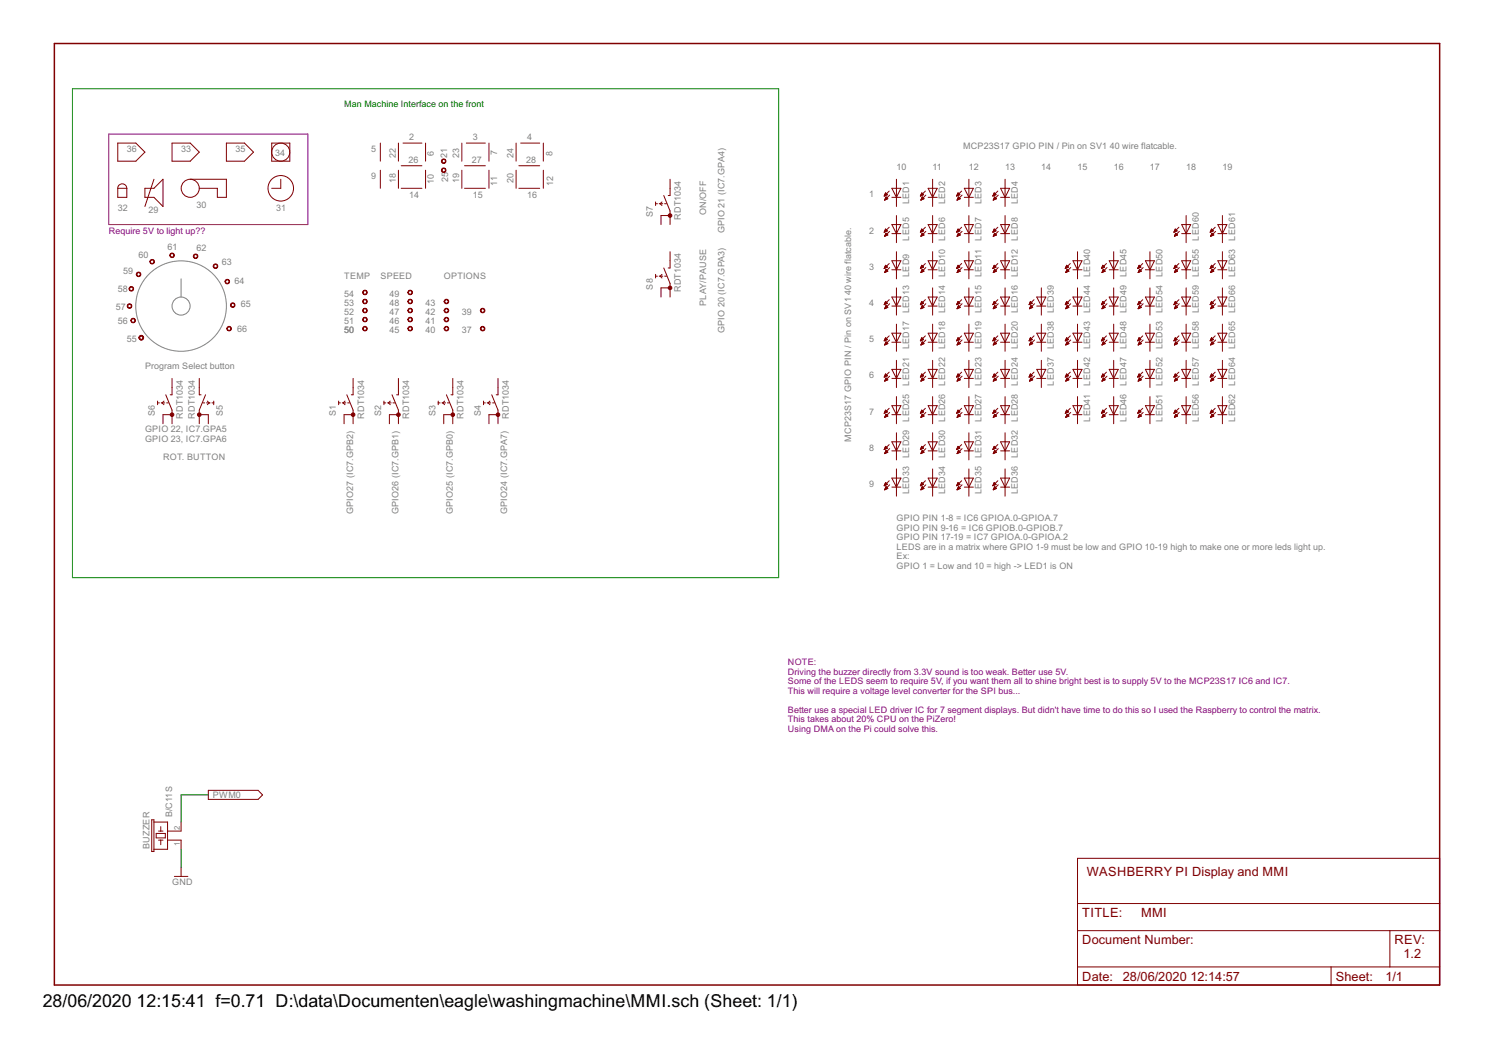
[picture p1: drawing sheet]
<svg xmlns="http://www.w3.org/2000/svg" width="297mm" height="210mm" viewBox="0 0 297 210" stroke-linecap="round" stroke-linejoin="round" font-family="sans-serif">
<defs><g id="words">
<g font-size="4">
<text x="8.5" y="200.4">28/06/2020</text>
<text x="27.2" y="200.4">12:15:41 f=0.71 D:\data\Documenten\eagle\washingmachine\MMI.sch (Sheet: 1/1)</text>
</g>
<g font-size="2.8" fill="#800000">
<text x="216.2" y="174.4">WASHBERRY PI Display and MMI</text>
<text x="215.3" y="182.5">TITLE:</text>
<text x="227" y="182.5">MMI</text>
<text x="215.3" y="187.9">Document Number:</text>
<text x="277.5" y="187.9">REV:</text>
<text x="279.2" y="190.6">1.2</text>
<text x="215.3" y="195.1">Date: 28/06/2020</text>
<text x="236.8" y="195.1">12:14:57</text>
<text x="265.8" y="195.1">Sheet:</text>
<text x="275.6" y="195.1">1/1</text>
</g>
<text font-size="2" fill="#008000" x="68.5" y="21.3">Man Machine Interface on the front</text>
<g font-size="2" fill="#808080">
<text x="81.4" y="27.9">2</text>
<text x="94" y="27.9">3</text>
<text x="104.8" y="27.9">4</text>
<text x="191.6" y="29.7">MCP23S17 GPIO PIN / Pin on SV1</text>
<text x="220.8" y="29.7">40 wire flatcable.</text>
<text x="25.2" y="30.3">36</text>
<text x="36" y="30.3">33</text>
<text x="46.8" y="30.3">35</text>
<text x="54.8" y="31">34</text>
<text x="73.9" y="30.3">5</text>
<text x="73.9" y="35.7">9</text>
<text x="78.7" y="31.3" transform="rotate(-90 78.7 31.3)">22</text>
<text x="81.3" y="32.4">26</text>
<text x="86.3" y="31" transform="rotate(-90 86.3 31)">6</text>
<text x="89" y="31.5" transform="rotate(-90 89 31.5)">21</text>
<text x="91.3" y="31.3" transform="rotate(-90 91.3 31.3)">23</text>
<text x="93.9" y="32.4">27</text>
<text x="98.9" y="30.8" transform="rotate(-90 98.9 30.8)">7</text>
<text x="102.1" y="31.3" transform="rotate(-90 102.1 31.3)">24</text>
<text x="104.7" y="32.4">28</text>
<text x="109.9" y="31" transform="rotate(-90 109.9 31)">8</text>
<text x="178.3" y="33.9">10</text>
<text x="185.6" y="33.9">11</text>
<text x="192.8" y="33.9">12</text>
<text x="200" y="33.9">13</text>
<text x="207.2" y="33.9">14</text>
<text x="214.4" y="33.9">15</text>
<text x="221.6" y="33.9">16</text>
<text x="228.8" y="33.9">17</text>
<text x="236" y="33.9">18</text>
<text x="243.2" y="33.9">19</text>
<text x="23.4" y="42">32</text>
<text x="39.1" y="41.4">30</text>
<text x="55" y="42">31</text>
<text x="78.7" y="36.4" transform="rotate(-90 78.7 36.4)">18</text>
<text x="81.4" y="39.5">14</text>
<text x="86.3" y="36.6" transform="rotate(-90 86.3 36.6)">10</text>
<text x="89.2" y="36.2" transform="rotate(-90 89.2 36.2)">25</text>
<text x="91.3" y="36.4" transform="rotate(-90 91.3 36.4)">19</text>
<text x="94" y="39.5">15</text>
<text x="98.9" y="36.9" transform="rotate(-90 98.9 36.9)">11</text>
<text x="102.1" y="36.4" transform="rotate(-90 102.1 36.4)">20</text>
<text x="104.8" y="39.5">16</text>
<text x="110.1" y="36.9" transform="rotate(-90 110.1 36.9)">12</text>
<text x="172.9" y="39.3">1</text>
<text x="180.9" y="40.7" transform="rotate(-90 180.9 40.7)">LED1</text>
<text x="188.1" y="40.7" transform="rotate(-90 188.1 40.7)">LED2</text>
<text x="195.3" y="40.7" transform="rotate(-90 195.3 40.7)">LED3</text>
<text x="202.5" y="40.7" transform="rotate(-90 202.5 40.7)">LED4</text>
<text x="29.6" y="42.3">29</text>
<text x="129.9" y="43.2" transform="rotate(-90 129.9 43.2)">S7</text>
<text x="135.5" y="43.7" transform="rotate(-90 135.5 43.7)">RDT1034</text>
<text x="140.5" y="42.8" transform="rotate(-90 140.5 42.8)">ON/OFF</text>
<text x="144.1" y="46.4" transform="rotate(-90 144.1 46.4)">GPIO 21 (IC7.GPA4)</text>
<text x="172.9" y="46.5">2</text>
<text x="180.9" y="47.9" transform="rotate(-90 180.9 47.9)">LED5</text>
<text x="188.1" y="47.9" transform="rotate(-90 188.1 47.9)">LED6</text>
<text x="195.3" y="47.9" transform="rotate(-90 195.3 47.9)">LED7</text>
<text x="202.5" y="47.9" transform="rotate(-90 202.5 47.9)">LED8</text>
<text x="238.5" y="47.9" transform="rotate(-90 238.5 47.9)">LED60</text>
<text x="245.7" y="47.9" transform="rotate(-90 245.7 47.9)">LED61</text>
<text x="27.6" y="51.3">60</text>
<text x="33.3" y="49.7">61</text>
<text x="39.1" y="49.9">62</text>
<text x="44.1" y="52.8">63</text>
<text x="172.9" y="53.7">3</text>
<text x="23.4" y="58">58</text>
<text x="24.5" y="54.6">59</text>
<text x="46.7" y="56.6">64</text>
<text x="68.5" y="59.1">54</text>
<text x="68.5" y="55.5">TEMP</text>
<text x="75.7" y="55.5">SPEED</text>
<text x="77.5" y="59.1">49</text>
<text x="88.3" y="55.5">OPTIONS</text>
<text x="129.9" y="57.6" transform="rotate(-90 129.9 57.6)">S8</text>
<text x="135.5" y="58.2" transform="rotate(-90 135.5 58.2)">RDT1034</text>
<text x="169.3" y="58.7" transform="rotate(-90 169.3 58.7)">40 wire flatcable.</text>
<text x="180.9" y="55.1" transform="rotate(-90 180.9 55.1)">LED9</text>
<text x="188.1" y="55.1" transform="rotate(-90 188.1 55.1)">LED10</text>
<text x="195.3" y="55.1" transform="rotate(-90 195.3 55.1)">LED11</text>
<text x="202.5" y="55.1" transform="rotate(-90 202.5 55.1)">LED12</text>
<text x="216.9" y="55.1" transform="rotate(-90 216.9 55.1)">LED40</text>
<text x="224.1" y="55.1" transform="rotate(-90 224.1 55.1)">LED45</text>
<text x="231.3" y="55.1" transform="rotate(-90 231.3 55.1)">LED50</text>
<text x="238.5" y="55.1" transform="rotate(-90 238.5 55.1)">LED55</text>
<text x="245.7" y="55.1" transform="rotate(-90 245.7 55.1)">LED63</text>
<text x="23.1" y="61.6">57</text>
<text x="23.4" y="64.5">56</text>
<text x="47.9" y="61.1">65</text>
<text x="68.5" y="64.5">51</text>
<text x="68.5" y="62.7">52</text>
<text x="68.5" y="60.9">53</text>
<text x="77.5" y="64.5">46</text>
<text x="77.5" y="62.7">47</text>
<text x="77.5" y="60.9">48</text>
<text x="84.7" y="64.5">41</text>
<text x="84.7" y="62.7">42</text>
<text x="84.7" y="60.9">43</text>
<text x="91.9" y="62.7">39</text>
<text x="140.5" y="60.9" transform="rotate(-90 140.5 60.9)">PLAY/PAUSE</text>
<text x="172.9" y="60.9">4</text>
<text x="180.9" y="62.3" transform="rotate(-90 180.9 62.3)">LED13</text>
<text x="188.1" y="62.3" transform="rotate(-90 188.1 62.3)">LED14</text>
<text x="195.3" y="62.3" transform="rotate(-90 195.3 62.3)">LED15</text>
<text x="202.5" y="62.3" transform="rotate(-90 202.5 62.3)">LED16</text>
<text x="209.7" y="62.3" transform="rotate(-90 209.7 62.3)">LED39</text>
<text x="216.9" y="62.3" transform="rotate(-90 216.9 62.3)">LED44</text>
<text x="224.1" y="62.3" transform="rotate(-90 224.1 62.3)">LED49</text>
<text x="231.3" y="62.3" transform="rotate(-90 231.3 62.3)">LED54</text>
<text x="238.5" y="62.3" transform="rotate(-90 238.5 62.3)">LED59</text>
<text x="245.7" y="62.3" transform="rotate(-90 245.7 62.3)">LED66</text>
<text x="25.2" y="68.1">55</text>
<text x="47.2" y="66.1">66</text>
<text x="68.5" y="66.3">50</text>
<text x="77.5" y="66.3">45</text>
<text x="84.7" y="66.3">40</text>
<text x="91.9" y="66.3">37</text>
<text x="144.1" y="66.3" transform="rotate(-90 144.1 66.3)">GPIO 20 (IC7.GPA3)</text>
<text x="172.9" y="68.1">5</text>
<text x="180.9" y="69.5" transform="rotate(-90 180.9 69.5)">LED17</text>
<text x="188.1" y="69.5" transform="rotate(-90 188.1 69.5)">LED18</text>
<text x="195.3" y="69.5" transform="rotate(-90 195.3 69.5)">LED19</text>
<text x="202.5" y="69.5" transform="rotate(-90 202.5 69.5)">LED20</text>
<text x="209.7" y="69.5" transform="rotate(-90 209.7 69.5)">LED38</text>
<text x="216.9" y="69.5" transform="rotate(-90 216.9 69.5)">LED43</text>
<text x="224.1" y="69.5" transform="rotate(-90 224.1 69.5)">LED48</text>
<text x="231.3" y="69.5" transform="rotate(-90 231.3 69.5)">LED53</text>
<text x="238.5" y="69.5" transform="rotate(-90 238.5 69.5)">LED58</text>
<text x="245.7" y="69.5" transform="rotate(-90 245.7 69.5)">LED65</text>
<text x="28.9" y="73.5">Program Select button</text>
<text x="172.9" y="75.3">6</text>
<text x="180.9" y="76.7" transform="rotate(-90 180.9 76.7)">LED21</text>
<text x="188.1" y="76.7" transform="rotate(-90 188.1 76.7)">LED22</text>
<text x="195.3" y="76.7" transform="rotate(-90 195.3 76.7)">LED23</text>
<text x="202.5" y="76.7" transform="rotate(-90 202.5 76.7)">LED24</text>
<text x="209.7" y="76.7" transform="rotate(-90 209.7 76.7)">LED37</text>
<text x="216.9" y="76.7" transform="rotate(-90 216.9 76.7)">LED42</text>
<text x="224.1" y="76.7" transform="rotate(-90 224.1 76.7)">LED47</text>
<text x="231.3" y="76.7" transform="rotate(-90 231.3 76.7)">LED52</text>
<text x="238.5" y="76.7" transform="rotate(-90 238.5 76.7)">LED57</text>
<text x="245.7" y="76.7" transform="rotate(-90 245.7 76.7)">LED64</text>
<text x="30.8" y="82.8" transform="rotate(-90 30.8 82.8)">S6</text>
<text x="36.4" y="83.4" transform="rotate(-90 36.4 83.4)">RDT1034</text>
<text x="38.7" y="83.4" transform="rotate(-90 38.7 83.4)">RDT1034</text>
<text x="44.3" y="82.8" transform="rotate(-90 44.3 82.8)">S5</text>
<text x="66.8" y="82.8" transform="rotate(-90 66.8 82.8)">S1</text>
<text x="72.4" y="83.4" transform="rotate(-90 72.4 83.4)">RDT1034</text>
<text x="75.8" y="82.8" transform="rotate(-90 75.8 82.8)">S2</text>
<text x="81.4" y="83.4" transform="rotate(-90 81.4 83.4)">RDT1034</text>
<text x="86.7" y="82.8" transform="rotate(-90 86.7 82.8)">S3</text>
<text x="92.2" y="83.4" transform="rotate(-90 92.2 83.4)">RDT1034</text>
<text x="95.7" y="82.8" transform="rotate(-90 95.7 82.8)">S4</text>
<text x="101.2" y="83.4" transform="rotate(-90 101.2 83.4)">RDT1034</text>
<text x="172.9" y="82.5">7</text>
<text x="180.9" y="83.9" transform="rotate(-90 180.9 83.9)">LED25</text>
<text x="188.1" y="83.9" transform="rotate(-90 188.1 83.9)">LED26</text>
<text x="195.3" y="83.9" transform="rotate(-90 195.3 83.9)">LED27</text>
<text x="202.5" y="83.9" transform="rotate(-90 202.5 83.9)">LED28</text>
<text x="216.9" y="83.9" transform="rotate(-90 216.9 83.9)">LED41</text>
<text x="224.1" y="83.9" transform="rotate(-90 224.1 83.9)">LED46</text>
<text x="231.3" y="83.9" transform="rotate(-90 231.3 83.9)">LED51</text>
<text x="238.5" y="83.9" transform="rotate(-90 238.5 83.9)">LED56</text>
<text x="245.7" y="83.9" transform="rotate(-90 245.7 83.9)">LED62</text>
<text x="28.9" y="86">GPIO 22, IC7.GPA5</text>
<text x="28.9" y="87.9">GPIO 23, IC7.GPA6</text>
<text x="169.3" y="87.9" transform="rotate(-90 169.3 87.9)">MCP23S17 GPIO PIN / Pin on SV1</text>
<text x="172.9" y="89.7">8</text>
<text x="32.5" y="91.5">ROT. BUTTON</text>
<text x="180.9" y="91.1" transform="rotate(-90 180.9 91.1)">LED29</text>
<text x="188.1" y="91.1" transform="rotate(-90 188.1 91.1)">LED30</text>
<text x="195.3" y="91.1" transform="rotate(-90 195.3 91.1)">LED31</text>
<text x="202.5" y="91.1" transform="rotate(-90 202.5 91.1)">LED32</text>
<text x="172.9" y="96.9">9</text>
<text x="180.9" y="98.3" transform="rotate(-90 180.9 98.3)">LED33</text>
<text x="188.1" y="98.3" transform="rotate(-90 188.1 98.3)">LED34</text>
<text x="195.3" y="98.3" transform="rotate(-90 195.3 98.3)">LED35</text>
<text x="202.5" y="98.3" transform="rotate(-90 202.5 98.3)">LED36</text>
<text x="70.3" y="102.3" transform="rotate(-90 70.3 102.3)">GPIO27 (IC7.GPB2)</text>
<text x="79.3" y="102.3" transform="rotate(-90 79.3 102.3)">GPIO26 (IC7.GPB1)</text>
<text x="90.1" y="102.3" transform="rotate(-90 90.1 102.3)">GPIO25 (IC7.GPB0)</text>
<text x="100.9" y="102.3" transform="rotate(-90 100.9 102.3)">GPIO24 (IC7.GPA7)</text>
<text x="178.4" y="103.7">GPIO PIN 1-8 = IC6 GPIOA.0-GPIOA.7</text>
<text x="178.4" y="105.6">GPIO PIN 9-16 = IC6 GPIOB.0-GPIOB.7</text>
<text x="178.4" y="107.5">GPIO PIN 17-19 = IC7 GPIOA.0-GPIOA.2</text>
<text x="178.4" y="109.4">LEDS are in a matrix where GPIO 1-9 must be low and GPIO 10-19 high to make one or more leds light up.</text>
<text x="178.4" y="111.2">Ex:</text>
<text x="178.4" y="113.1">GPIO 1 = Low and 10 = high -&gt; LED1 is ON</text>
<text x="42.4" y="158.7">PWM0</text>
<text x="34.2" y="162.6" transform="rotate(-90 34.2 162.6)">B/C11S</text>
<text x="29.7" y="168.9" transform="rotate(-90 29.7 168.9)">BUZZER</text>
<text x="34.3" y="176.2">GND</text>
</g>
<g font-size="2" fill="#800080">
<text x="21.7" y="46.5">Require 5V to light up??</text>
<text x="156.8" y="132.4">NOTE:</text>
<text x="156.8" y="134.2">Driving the buzzer directly from 3.3V sound is too weak. Better use 5V.</text>
<text x="156.8" y="136.1">Some of the LEDS seem to require 5V, if you want them all to shine bright best is to supply 5V to the MCP23S17 IC6 and IC7.</text>
<text x="156.8" y="138">This will require a voltage level converter for the SPI bus...</text>
<text x="156.8" y="141.8">Better use a special LED driver IC for 7 segment displays. But didn't have time to do this so I used the Raspberry to control the matrix.</text>
<text x="156.8" y="143.7">This takes about 20% CPU on the PiZero!</text>
<text x="156.8" y="145.5">Using DMA on the Pi could solve this.</text>
</g>
<g font-size="1.7" fill="#808080">
<text x="35.8" y="165.1" transform="rotate(-90 35.8 165.1)">2</text>
<text x="35.8" y="168.3" transform="rotate(-90 35.8 168.3)">1</text>
</g>
</g></defs>
<g fill="none" stroke="#808080" stroke-width=".2">
<path d="M36 55.5v3.6"/>
<circle cx="36" cy="60.9" r="1.8"/>
<circle cx="36" cy="60.9" r="9"/>
</g>
<g fill="none" stroke="#800000" stroke-width=".2">
<path d="M23.4 37.5a.9 .9 0 0 1 .9-.9 .9 .9 0 0 1 .9 .9M23.4 28.5h3.6l1.8 1.8-1.8 1.8h-3.6zM23.4 37.5v1.8h1.8v-1.8M23.4 37.5h1.8M28.8 37.5h1.8l1.8-1.8v5.4l-1.8-1.8h-1.8zM30.6 35.7l-1.8 5.4M34.2 28.5h3.6l1.8 1.8-1.8 1.8h-3.6zM37.8 35.7h7.2v3.6h-1.8v-1.8h-3.6M45 28.5h3.6l1.8 1.8-1.8 1.8h-3.6zM54.1 28.5h3.6v3.6h-3.6zM55.9 35.7v1.8h-1.8M75.7 28.5v3.6"/>
<path d="M75.7 33.9v3.6M79.3 28.5v3.6M79.3 33.9v3.6M79.8 37.5h4.1M79.8 33h4.1M80.2 28.5h3.7M84.7 28.5v3.6M84.7 33.9v3.6M91.9 28.5v3.6M91.9 33.9v3.6M92.4 37.5h4.2M92.4 33h4.2"/>
<path d="M92.8 28.5h3.8M97.3 28.5v3.6M97.3 33.9v3.6M102.7 28.5v3.6M102.7 33.9v3.6M103.2 37.5h4.2M103.2 33h4.2M103.6 28.5h3.8M108.1 28.5v3.6M108.1 33.9v3.6M132.1 38.9l1.2 3.1v2.7M133.3 35.7v3.2h-.4"/>
<path d="M175.9 39h.1M176 38.9h.2M176 38.8h.3M176 39.8h.1M176 38.7h.5M176 39.7h.2M176.1 38.7h.4M176.1 39.7h.3M176.1 38.6h.3M176.1 39.6h.5M176.1 38.5h.2M176.1 39.5h.5"/>
<path d="M176.1 38.4h.2M176.2 39.4h.3M176.2 38.4l.4 .3-.7 .3zM176.2 39.3h.2M176.3 39.2l-.3 .6M176.3 39.2l.3 .3-.6 .3M176.3 39.2h.1M176.9 38l-1 1M177 38.8l-1 1M177.4 39.3h1.8M177.4 37.5h1.8l-.8 1.8zM178.4 35.7v5.4"/>
<path d="M183.1 39h.1M183.2 38.9h.2M183.2 38.8h.4M183.2 39.8h.1M183.2 38.7h.5M183.2 39.7h.2M183.3 38.7h.4M183.3 39.7h.3M183.3 38.6h.3M183.3 39.6h.4M183.3 38.5h.2M183.3 39.5h.5"/>
<path d="M183.4 38.4h.1M183.4 39.4h.3M183.4 39.3h.2M183.5 39.2h.1M183.5 39.2l-.3 .6M183.5 39.2l.3 .3M183.7 38.7l-.3-.3-.3 .6M183.7 38.7l-.6 .3M183.8 39.5l-.6 .3M184.1 38l-1 1M184.2 38.8l-1 1M184.7 39.3h1.8"/>
<path d="M184.7 37.5h1.8l-1 1.8zM185.5 35.7v5.4M190.3 39h.1M190.4 38.9h.2M190.4 38.8h.4M190.4 39.8h.1M190.4 38.7h.5M190.5 39.7h.1M190.5 38.7h.4M190.5 39.7h.3M190.5 38.6h.3M190.5 39.6h.4"/>
<path d="M190.5 38.5h.2M190.5 39.5h.5M190.6 38.4h.1M190.6 39.4h.3M190.6 39.3h.3M190.6 39.3h.2M190.7 39.2h.1M190.7 39.2l-.3 .6M190.7 39.2l.4 .3-.7 .3M191 38.7l-.4-.3-.3 .6M191 38.7l-.7 .3M191.3 38l-1 1"/>
<path d="M191.4 38.8l-1 1M191.9 39.3h1.8M191.9 37.5h1.8l-.9 1.8zM192.8 35.7v5.4M197.5 39h.1M197.6 38.9h.2M197.6 38.8h.4M197.6 39.8h.1M197.6 38.7h.5M197.7 39.7h.1M197.7 38.7h.4M197.7 39.7h.3"/>
<path d="M197.7 38.6h.3M197.7 39.6h.5M197.7 38.5h.3M197.8 39.5h.4M197.8 38.4h.1M197.8 39.4h.3M197.8 39.3h.3M197.8 39.3h.2M197.9 39.2h.1M197.9 39.2l-.3 .6M197.9 39.2l.3 .3-.6 .3M198.2 38.7l-.4-.3-.3 .6"/>
<path d="M198.2 38.7l-.7 .3M198.5 38l-1 1M198.6 38.8l-1 1M199.1 39.3h1.8M199.1 37.5h1.8l-.9 1.8zM200 35.7v5.4M130.4 40.5h.4M130.4 40.2v.7M130.4 54.6v.7M130.4 54.9h.4M131.1 40.5h.8M131.1 54.9h.8"/>
<path d="M131.7 40.2l-.4 .3 .4 .4M131.7 54.6l-.4 .3 .4 .4M132.1 53.3l1.2 3.1v2.7M132.2 40.5h.4M132.2 54.9h.4M133.3 42.9h-1.8v1.8M133.3 50.1v3.2h-.4M133.3 57.3h-1.8v1.8M175.9 53.4h.1M175.9 46.1h.2M176 53.3h.1M176 46.1h.2"/>
<path d="M176 53.3h.3M176 46h.4M176 47h.1M176 53.2h.5M176 54.2h.1M176 45.9h.5M176 46.9h.3M176 53.1h.5M176.1 45.8h.3M176.1 54.1h.2M176.1 46.8h.3M176.1 53h.3"/>
<path d="M176.1 46.8h.5M176.1 52.9h.2M176.1 54h.4M176.1 45.7h.2M176.1 53.9h.5M176.1 46.7h.5M176.2 45.6h.1M176.2 53.8h.3M176.2 45.6l.4 .3-.7 .3zM176.2 46.6h.3M176.2 52.8l-.3 .6M176.2 52.8l.4 .3-.7 .3"/>
<path d="M176.2 52.8h.1M176.2 46.5h.2M176.2 53.7h.2M176.3 46.5h.1M176.3 53.6h.1M176.3 53.6l-.3 .6M176.3 53.6l.3 .4-.6 .2M176.6 46.8l-.3-.4-.3 .6M176.6 46.8l-.6 .2M176.9 45.2l-1 1M176.9 52.4l-1 1M176.9 59.6l-1 1"/>
<path d="M177 53.2l-1 1M177 46l-1 1M177.4 44.7h1.8l-.8 1.8zM177.4 46.5h1.8M177.4 51.9h1.8l-.8 1.8zM177.4 53.7h1.8M177.4 59.1h1.8l-.8 1.8zM178.4 42.9v5.4M178.4 50.1v5.4M178.4 57.3v5.4M183.1 53.4h.1M183.2 53.3h.1"/>
<path d="M183.2 46.1h.1M183.2 46.1h.2M183.2 53.3h.3M183.2 46h.4M183.2 47h.1M183.2 53.2h.5M183.2 45.9h.5M183.2 54.2h.1M183.3 46.9h.2M183.3 53.1h.4M183.3 54.1h.2M183.3 45.8h.4"/>
<path d="M183.3 46.8h.3M183.3 53h.3M183.3 45.8h.3M183.3 54h.4M183.3 46.8h.5M183.3 52.9h.3M183.3 53.9h.5M183.3 45.7h.2M183.3 46.7h.5M183.3 52.9h.2M183.4 45.6h.1M183.4 53.8h.3"/>
<path d="M183.4 46.6h.3M183.4 52.8h.1M183.4 52.8l-.3 .6M183.4 52.8l.3 .3-.6 .3M183.4 46.5h.2M183.4 53.7h.2M183.5 46.5h.1M183.5 53.6l.3 .4-.6 .2M183.5 53.6h.1M183.5 53.6l-.3 .6M183.7 45.9l-.3-.3-.3 .6M183.7 45.9l-.6 .3"/>
<path d="M183.8 46.8l-.3-.4-.3 .6M183.8 46.8l-.6 .2M184.1 52.4l-1 1M184.1 45.2l-1 1M184.1 59.6l-1 1M184.2 46l-1 1M184.2 53.2l-1 1M184.7 46.5h1.8M184.7 44.7h1.8l-1 1.8zM184.7 53.7h1.8M184.7 51.9h1.8l-1 1.8zM184.7 59.1h1.8l-1 1.8z"/>
<path d="M185.5 42.9v5.4M185.5 50.1v5.4M185.5 57.3v5.4M190.3 53.4h.1M190.4 46.1h.1M190.4 53.3h.1M190.4 46.1h.2M190.4 53.3h.3M190.4 46h.4M190.4 47h.1M190.4 53.2h.5M190.4 54.2h.2"/>
<path d="M190.5 45.9h.4M190.5 46.9h.2M190.5 53.1h.4M190.5 45.8h.4M190.5 54.1h.2M190.5 46.8h.3M190.5 53h.3M190.5 54h.4M190.5 45.8h.3M190.5 46.8h.5M190.5 52.9h.3M190.5 45.7h.2"/>
<path d="M190.5 53.9h.5M190.6 46.7h.4M190.6 52.9h.1M190.6 53.8h.3M190.6 45.6h.1M190.6 46.6h.3M190.6 52.8h.1M190.6 52.8l-.3 .6M190.6 52.8l.4 .3-.7 .3M190.6 46.5h.2M190.6 53.7h.2M190.7 53.6h.1"/>
<path d="M190.7 53.6l.4 .4-.7 .2M190.7 53.6l-.3 .6M191 45.9l-.4-.3-.3 .6M191 45.9l-.7 .3M191.1 46.8l-.4-.4-.3 .6M191.1 46.8l-.7 .2M191.3 45.2l-1 1M191.3 52.4l-1 1M191.3 59.6l-1 1M191.4 46l-1 1M191.4 53.2l-1 1M191.9 46.5h1.8"/>
<path d="M191.9 44.7h1.8l-.9 1.8zM191.9 53.7h1.8M191.9 51.9h1.8l-.9 1.8zM191.9 59.1h1.8l-.9 1.8zM192.8 42.9v5.4M192.8 50.1v5.4M192.8 57.3v5.4M197.5 53.4h.1M197.5 46.1h.2M197.6 53.3h.1M197.6 46.1h.2M197.6 53.3h.3"/>
<path d="M197.6 46h.4M197.6 47h.1M197.6 53.2h.5M197.7 45.9h.4M197.7 54.2h.1M197.7 46.9h.2M197.7 53.1h.4M197.7 54.1h.3M197.7 45.8h.4M197.7 46.8h.4M197.7 53h.3M197.7 45.8h.3"/>
<path d="M197.7 54h.4M197.7 46.8h.5M197.7 52.9h.3M197.7 53.9h.5M197.8 45.7h.1M197.8 46.7h.4M197.8 52.9h.1M197.8 45.6h.1M197.8 53.8h.4M197.8 52.8l.4 .3-.7 .3M197.8 46.6h.3M197.8 52.8h.1"/>
<path d="M197.8 53.8h.3M197.8 52.8l-.3 .6M197.8 46.5h.2M197.8 53.7h.2M197.9 46.5h.1M197.9 46.4l.3 .4-.6 .2zM197.9 53.6h.1M197.9 53.6l-.3 .6M197.9 53.6l.3 .4-.6 .2M198.2 45.9l-.4-.3-.3 .6M198.2 45.9l-.7 .3M198.5 45.2l-1 1"/>
<path d="M198.5 52.4l-1 1M198.5 59.6l-1 1M198.6 46l-1 1M198.6 53.2l-1 1M199.1 46.5h1.8M199.1 44.7h1.8l-.9 1.8zM199.1 53.7h1.8M199.1 51.9h1.8l-.9 1.8zM199.1 59.1h1.8l-.9 1.8zM200 42.9v5.4M200 50.1v5.4M200 57.3v5.4"/>
<path d="M205.7 59.6l-1 1M206.3 59.1h1.8l-.9 1.8zM207.2 57.3v5.4M211.9 53.4h.1M212 53.3h.2M212 53.3h.3M212 53.2h.5M212.1 54.2h.1M212.1 53.1h.4M212.1 54.1h.2M212.1 53h.3M212.1 54h.4"/>
<path d="M212.2 52.9h.2M212.2 53.9h.4M212.2 52.9h.1M212.2 53.8h.4M212.2 52.8h.1M212.2 53.8h.3M212.2 52.8l-.3 .6M212.2 52.8l.4 .3-.7 .3M212.3 53.7h.1M212.3 53.6h.1M212.3 53.6l-.3 .6M212.3 53.6l.4 .4-.7 .2"/>
<path d="M212.9 52.4l-1 1M212.9 59.6l-1 1M213 53.2l-1 1M213.5 53.7h1.8M213.5 51.9h1.8l-.9 1.8zM213.5 59.1h1.8l-.9 1.8zM214.4 50.1v5.4M214.4 57.3v5.4M219.2 53.4h.1M219.2 53.3h.2M219.2 53.3h.3M219.2 53.2h.5"/>
<path d="M219.3 54.2h.1M219.3 53.1h.4M219.3 53h.3M219.3 54.1h.3M219.3 54h.4M219.4 52.9h.2M219.4 53.9h.5M219.4 52.9h.1M219.4 53.8h.4M219.4 52.8h.1M219.4 52.8l-.3 .6M219.4 52.8l.4 .3-.7 .3"/>
<path d="M219.4 53.8h.3M219.5 53.7h.1M219.5 53.6h.1M219.5 53.6l-.3 .6M219.5 53.6l.4 .4-.7 .2M220.1 52.4l-1 1M220.1 59.6l-1 1M220.2 53.2l-1 1M220.7 53.7h1.8M220.7 51.9h1.8l-.9 1.8zM220.7 59.1h1.8l-.9 1.8zM221.6 50.1v5.4"/>
<path d="M221.6 57.3v5.4M226.4 53.4h.1M226.4 53.3h.2M226.4 53.3h.3M226.5 53.2h.4M226.5 54.2h.1M226.5 53.1h.4M226.5 54.1h.3M226.5 53h.4M226.5 54h.4M226.5 52.9h.3M226.6 53.9h.5"/>
<path d="M226.6 52.9h.1M226.6 53.8h.4M226.6 52.8h.1M226.6 53.8h.3M226.6 52.8l-.2 .6M226.6 52.8l.4 .3-.6 .3M226.7 53.7h.1M226.7 53.6h.1M226.7 53.6l-.3 .6M226.7 53.6l.4 .4-.7 .2M227.4 52.4l-1 1M227.4 59.6l-1 1"/>
<path d="M227.4 53.2l-1 1M227.9 53.7h1.8M227.9 51.9h1.8l-.9 1.8zM227.9 59.1h1.8l-.9 1.8zM228.8 50.1v5.4M228.8 57.3v5.4M233.6 53.4h.1M233.6 53.3h.2M233.6 46.1h.1M233.6 46.1h.3M233.6 53.3h.4M233.7 46h.4"/>
<path d="M233.7 47h.1M233.7 53.2h.4M233.7 45.9h.5M233.7 54.2h.1M233.7 46.9h.2M233.7 53.1h.4M233.7 54.1h.3M233.7 45.8h.4M233.7 46.8h.4M233.7 53h.4M233.7 45.8h.3M233.7 54h.4"/>
<path d="M233.8 46.8h.5M233.8 52.9h.2M233.8 53.9h.5M233.8 45.7h.1M233.8 46.7h.4M233.8 52.9h.1M233.8 45.6h.1M233.8 53.8h.4M233.8 46.6h.3M233.8 52.8h.1M233.8 52.8l-.2 .6M233.8 52.8l.4 .3-.6 .3"/>
<path d="M233.8 46.5h.3M233.8 53.8h.3M233.9 53.7h.1M233.9 46.5h.1M233.9 53.6h.1M233.9 53.6l-.2 .6M233.9 53.6l.4 .4-.6 .2M234.2 45.9l-.4-.3-.2 .6M234.2 45.9l-.6 .3M234.3 46.8l-.4-.4-.2 .6M234.3 46.8l-.6 .2M234.5 45.2l-.9 1"/>
<path d="M234.5 52.4l-.9 1M234.5 59.6l-.9 1M234.6 46l-.9 1M234.6 53.2l-.9 1M235.1 46.5h1.8M235.1 44.7h1.8l-.9 1.8zM235.1 53.7h1.8M235.1 51.9h1.8l-.9 1.8zM235.1 59.1h1.8l-.9 1.8zM236 42.9v5.4M236 50.1v5.4M236 57.3v5.4"/>
<path d="M240.8 53.4h.1M240.8 46.1h.1M240.8 53.3h.2M240.8 46.1h.3M240.8 53.3h.4M240.9 46h.4M240.9 47h.1M240.9 53.2h.4M240.9 54.2h.1M240.9 45.9h.5M240.9 46.9h.2M240.9 53.1h.4"/>
<path d="M240.9 45.8h.4M240.9 54.1h.3M240.9 46.8h.4M240.9 53h.4M240.9 54h.5M241 45.8h.2M241 46.8h.5M241 52.9h.2M241 45.7h.2M241 53.9h.5M241 46.7h.4M241 52.9h.1"/>
<path d="M241 53.8h.4M241 45.6h.1M241 46.6h.3M241 52.8h.1M241 53.8h.3M241 52.8l-.2 .6M241 52.8l.4 .3-.6 .3M241.1 46.5h.2M241.1 46.5h.1M241.1 53.7h.1M241.1 53.6h.1M241.1 53.6l.4 .4-.6 .2"/>
<path d="M241.1 53.6l-.2 .6M241.4 45.9l-.4-.3-.2 .6M241.4 45.9l-.6 .3M241.5 46.8l-.4-.4-.2 .6M241.5 46.8l-.6 .2M241.8 45.2l-1 1M241.8 59.6l-1 1M241.8 52.4l-1 1M241.9 46l-1 1M241.9 53.2l-1 1M242.3 46.5h1.8M242.3 44.7h1.8l-.9 1.8z"/>
<path d="M242.3 53.7h1.8M242.3 51.9h1.8l-.9 1.8zM242.3 59.1h1.8l-.9 1.8zM243.2 42.9v5.4M243.2 50.1v5.4M243.2 57.3v5.4M31.3 79.8v.7M32.6 79.8l-.3 .4 .3 .3M33 78.5l1.2 3.1v2.7M34.2 75.3v3.2h-.3M39.6 75.3v3.2h.4M40.9 78.5l-1.3 3.1v2.7"/>
<path d="M41.3 79.8l.3 .4-.3 .3M42.5 79.8v.7M67.4 79.8v.7M68.6 79.8l-.3 .4 .3 .3M69 78.5l1.3 3.1v2.7M70.3 75.3v3.2h-.4M76.4 79.8v.7M77.6 79.8l-.3 .4 .3 .3M78 78.5l1.3 3.1v2.7M79.3 75.3v3.2h-.4M87.2 79.8v.7M88.5 79.8l-.4 .4 .4 .3"/>
<path d="M88.8 78.5l1.3 3.1v2.7M90.1 75.3v3.2h-.4M96.2 79.8v.7M97.5 79.8l-.4 .4 .4 .3M97.8 78.5l1.3 3.1v2.7M99.1 75.3v3.2h-.4M175.9 60.6h.1M175.9 67.8h.2M175.9 75h.1M176 60.5h.2M176 74.9h.1M176 67.7h.3"/>
<path d="M176 60.4h.4M176 61.4h.1M176 74.8h.3M176 60.3h.6M176 67.6h.4M176 68.6h.1M176 74.8h.5M176 61.3h.2M176 67.5h.5M176 75.8h.2M176.1 60.3h.4M176.1 68.5h.2"/>
<path d="M176.1 74.7h.4M176.1 75.7h.3M176.1 61.3h.3M176.1 67.4h.3M176.1 68.4h.4M176.1 74.6h.3M176.1 60.2h.3M176.1 61.2h.5M176.1 75.6h.4M176.1 60.1h.2M176.1 68.4h.5M176.1 74.5h.2"/>
<path d="M176.1 75.5h.5M176.1 61.1h.5M176.1 67.3h.2M176.1 68.3h.5M176.2 60h.1M176.2 61h.3M176.2 67.2h.1M176.2 75.5h.3M176.2 67.2l.4 .4-.7 .2zM176.2 68.2h.3M176.2 74.4l.4 .4-.7 .2zM176.2 75.4h.2"/>
<path d="M176.2 61h.2M176.2 68.1h.2M176.2 60.9h.2M176.2 75.3h.2M176.3 68.1h.1M176.3 60.8l.3 .4-.6 .2zM176.3 60.8h.1M176.3 75.2l-.3 .6M176.3 75.2l.3 .4-.6 .2M176.3 75.2h.1M176.6 60.3l-.4-.3-.3 .6M176.6 60.3l-.7 .3"/>
<path d="M176.6 68.4l-.3-.4-.3 .6M176.6 68.4l-.6 .2M176.9 66.8l-1 1M176.9 74l-1 1M177 60.4l-1 1M177 67.6l-1 1M177 74.8l-1 1M177.4 60.9h1.8M177.4 66.3h1.8l-.8 1.8zM177.4 68.1h1.8M177.4 73.5h1.8l-.8 1.8zM177.4 75.3h1.8"/>
<path d="M178.4 64.5v5.4M178.4 71.7v5.4M178.4 78.9v5.4M183.1 60.6h.1M183.1 75h.1M183.2 67.8h.1M183.2 74.9h.2M183.2 60.5h.2M183.2 67.7h.3M183.2 60.4h.4M183.2 74.8h.3M183.2 61.4h.1"/>
<path d="M183.2 67.6h.4M183.2 60.3h.5M183.2 61.3h.2M183.2 68.6h.1M183.2 74.8h.5M183.2 75.8h.2M183.3 60.3h.4M183.3 67.5h.4M183.3 68.5h.2M183.3 74.7h.4M183.3 61.3h.3M183.3 67.4h.3"/>
<path d="M183.3 75.7h.3M183.3 60.2h.3M183.3 68.4h.4M183.3 74.6h.3M183.3 75.6h.4M183.3 61.2h.5M183.3 68.4h.5M183.3 74.5h.2M183.3 60.1h.2M183.3 61.1h.5M183.3 67.3h.2M183.3 75.5h.5"/>
<path d="M183.4 60h.1M183.4 68.3h.4M183.4 74.5h.1M183.4 75.5h.3M183.4 61h.3M183.4 67.2h.1M183.4 68.2h.3M183.4 61h.2M183.4 75.4h.3M183.4 68.1h.2M183.4 75.3h.2M183.5 60.9h.1"/>
<path d="M183.5 68.1h.1M183.5 60.8h.1M183.5 60.8l.3 .4-.6 .2zM183.5 75.2l.3 .4M183.5 75.2h.1M183.5 75.2l-.3 .6M183.7 67.6l-.3-.4-.3 .6M183.7 60.3l-.3-.3-.3 .6M183.7 60.3l-.6 .3M183.7 67.6l-.6 .2M183.7 74.8l-.3-.4-.3 .6M183.7 74.8l-.6 .2"/>
<path d="M183.8 68.4l-.3-.4-.3 .6M183.8 68.4l-.6 .2M183.8 75.6l-.6 .2M184.1 66.8l-1 1M184.1 74l-1 1M184.2 60.4l-1 1M184.2 67.6l-1 1M184.2 74.8l-1 1M184.7 60.9h1.8M184.7 68.1h1.8M184.7 66.3h1.8l-1 1.8zM184.7 75.3h1.8"/>
<path d="M184.7 73.5h1.8l-1 1.8zM185.5 64.5v5.4M185.5 71.7v5.4M185.5 78.9v5.4M190.3 75h.1M190.4 60.6h.1M190.4 67.8h.1M190.4 60.5h.2M190.4 74.9h.2M190.4 67.7h.3M190.4 74.8h.4M190.4 60.4h.4"/>
<path d="M190.4 61.4h.1M190.4 67.6h.5M190.4 60.3h.5M190.4 68.6h.1M190.4 74.8h.5M190.5 61.3h.1M190.5 67.5h.4M190.5 68.5h.2M190.5 75.8h.1M190.5 60.3h.4M190.5 61.3h.3M190.5 67.4h.3"/>
<path d="M190.5 74.7h.4M190.5 75.7h.3M190.5 60.2h.3M190.5 68.4h.4M190.5 74.6h.3M190.5 61.2h.5M190.5 75.6h.4M190.5 60.1h.2M190.5 68.4h.6M190.5 74.5h.2M190.5 75.5h.5M190.6 60h.1"/>
<path d="M190.6 61.1h.4M190.6 67.3h.1M190.6 68.3h.4M190.6 74.5h.1M190.6 61h.3M190.6 67.2h.1M190.6 75.5h.3M190.6 68.2h.3M190.6 75.4h.3M190.6 61h.2M190.6 68.1h.2M190.6 60.9h.2"/>
<path d="M190.6 75.3h.2M190.7 68.1h.1M190.7 75.2h.1M190.7 60.8l.4 .4-.7 .2zM190.7 60.8h.1M190.7 75.2l.4 .4-.7 .2M190.7 75.2l-.3 .6M191 60.3l-.4-.3-.3 .6M191 74.8l-.4-.4-.3 .6M191 67.6l-.4-.4-.3 .6M191 60.3l-.7 .3M191 67.6l-.7 .2"/>
<path d="M191 74.8l-.7 .2M191.1 68.4l-.4-.4-.3 .6M191.1 68.4l-.7 .2M191.3 66.8l-1 1M191.3 74l-1 1M191.4 60.4l-1 1M191.4 67.6l-1 1M191.4 74.8l-1 1M191.9 60.9h1.8M191.9 68.1h1.8M191.9 66.3h1.8l-.9 1.8zM191.9 75.3h1.8"/>
<path d="M191.9 73.5h1.8l-.9 1.8zM192.8 64.5v5.4M192.8 71.7v5.4M192.8 78.9v5.4M197.5 60.6h.1M197.5 75h.1M197.6 67.8h.1M197.6 74.9h.2M197.6 60.5h.2M197.6 67.7h.3M197.6 60.4h.4M197.6 74.8h.4"/>
<path d="M197.6 61.4h.1M197.6 67.6h.5M197.6 68.6h.1M197.6 74.8h.5M197.7 60.3h.5M197.7 61.3h.1M197.7 67.5h.4M197.7 75.8h.1M197.7 60.3h.4M197.7 68.5h.2M197.7 74.7h.4M197.7 61.3h.3"/>
<path d="M197.7 67.4h.4M197.7 68.4h.4M197.7 74.6h.3M197.7 75.7h.3M197.7 60.2h.3M197.7 61.2h.5M197.7 67.4h.3M197.7 75.6h.5M197.7 60.1h.2M197.7 68.4h.5M197.7 74.5h.3M197.8 61.1h.4"/>
<path d="M197.8 67.3h.1M197.8 75.5h.4M197.8 60h.1M197.8 61h.3M197.8 68.3h.4M197.8 74.5h.1M197.8 75.5h.3M197.8 67.2h.1M197.8 68.2h.3M197.8 67.2l.4 .4-.7 .2zM197.8 75.4h.3M197.8 68.1h.2"/>
<path d="M197.8 75.3h.2M197.9 60.9h.1M197.9 68.1h.1M197.9 60.8l.3 .4-.6 .2zM197.9 60.8h.1M197.9 75.2l.3 .4-.6 .2M197.9 75.2h.1M197.9 75.2l-.3 .6M198.2 60.3l-.4-.3-.3 .6M198.2 74.8l-.4-.4-.3 .6M198.2 60.3l-.7 .3M198.2 74.8l-.7 .2"/>
<path d="M198.2 68.4l-.3-.4-.3 .6M198.2 68.4l-.6 .2M198.5 66.8l-1 1M198.5 74l-1 1M198.6 60.4l-1 1M198.6 67.6l-1 1M198.6 74.8l-1 1M199.1 60.9h1.8M199.1 68.1h1.8M199.1 66.3h1.8l-.9 1.8zM199.1 75.3h1.8M199.1 73.5h1.8l-.9 1.8z"/>
<path d="M200 64.5v5.4M200 71.7v5.4M200 78.9v5.4M204.7 75h.1M204.8 60.6h.1M204.8 67.8h.1M204.8 60.5h.2M204.8 74.9h.2M204.8 67.7h.3M204.8 74.8h.4M204.8 60.4h.4M204.8 61.4h.1"/>
<path d="M204.8 67.6h.5M204.9 60.3h.5M204.9 68.6h.1M204.9 74.8h.4M204.9 75.8h.1M204.9 61.3h.1M204.9 67.5h.4M204.9 68.5h.2M204.9 74.7h.4M204.9 60.3h.4M204.9 61.3h.3M204.9 67.4h.4"/>
<path d="M204.9 75.7h.3M204.9 60.2h.3M204.9 68.4h.4M204.9 74.6h.3M204.9 75.6h.5M204.9 61.2h.5M204.9 67.4h.3M204.9 68.4h.5M204.9 74.5h.2M205 60.1h.1M205 61.1h.4M205 67.3h.1"/>
<path d="M205 75.5h.4M205 60h.1M205 68.3h.4M205 74.5h.1M205 67.2l.4 .4-.7 .2zM205 61h.3M205 67.2h.1M205 74.4l.4 .4-.7 .2zM205 75.5h.3M205 68.2h.3M205 75.4h.3M205 68.1h.2"/>
<path d="M205.1 60.9h.1M205.1 75.3h.1M205.1 68.1h.1M205.1 75.2h.1M205.1 68l.4 .4-.7 .2zM205.1 60.8l.4 .4-.7 .2zM205.1 60.8h.1M205.1 75.2l.4 .4-.7 .2M205.1 75.2l-.3 .6M205.4 60.3l-.4-.3-.3 .6M205.4 60.3l-.7 .3M205.7 74l-1 1"/>
<path d="M205.7 66.8l-1 1M205.8 60.4l-1 1M205.8 67.6l-1 1M205.8 74.8l-1 1M206.3 60.9h1.8M206.3 68.1h1.8M206.3 66.3h1.8l-.9 1.8zM206.3 75.3h1.8M206.3 73.5h1.8l-.9 1.8zM207.2 64.5v5.4M207.2 71.7v5.4M212 60.6h.1"/>
<path d="M212 75h.1M212 60.5h.2M212 67.8h.1M212 74.9h.2M212 67.7h.3M212 60.4h.4M212 74.8h.4M212 61.4h.1M212 67.6h.5M212 68.6h.1M212 74.8h.5M212.1 60.3h.5"/>
<path d="M212.1 61.3h.1M212.1 67.5h.4M212.1 75.8h.1M212.1 60.3h.4M212.1 68.5h.2M212.1 74.7h.4M212.1 75.7h.3M212.1 61.3h.3M212.1 67.4h.4M212.1 68.4h.4M212.1 74.6h.3M212.1 60.2h.3"/>
<path d="M212.1 61.2h.5M212.1 67.4h.3M212.1 75.6h.5M212.2 60.1h.1M212.2 68.4h.5M212.2 74.5h.2M212.2 75.5h.4M212.2 61.1h.4M212.2 67.3h.1M212.2 68.3h.4M212.2 74.5h.1M212.2 60h.1"/>
<path d="M212.2 61h.3M212.2 67.2h.1M212.2 74.4l.4 .4-.7 .2zM212.2 68.2h.3M212.2 67.2l.4 .4-.7 .2zM212.2 68.1h.2M212.2 75.4h.3M212.3 60.9h.1M212.3 75.3h.1M212.3 68.1h.1M212.3 60.8l.4 .4-.7 .2zM212.3 60.8h.1"/>
<path d="M212.3 75.2h.1M212.3 75.2l-.3 .6M212.3 75.2l.4 .4-.7 .2M212.6 60.3l-.4-.3-.3 .6M212.6 60.3l-.7 .3M212.7 68.4l-.4-.4-.3 .6M212.7 68.4l-.7 .2M212.9 66.8l-1 1M212.9 74l-1 1M213 60.4l-1 1M213 74.8l-1 1M213 67.6l-1 1"/>
<path d="M213.5 60.9h1.8M213.5 68.1h1.8M213.5 66.3h1.8l-.9 1.8zM213.5 75.3h1.8M213.5 73.5h1.8l-.9 1.8zM214.4 64.5v5.4M214.4 71.7v5.4M214.4 78.9v5.4M219.2 60.6h.1M219.2 75h.1M219.2 67.8h.1M219.2 60.5h.2"/>
<path d="M219.2 74.9h.2M219.2 60.4h.4M219.2 67.7h.3M219.2 74.8h.4M219.2 61.4h.1M219.2 67.6h.5M219.3 60.3h.5M219.3 68.6h.1M219.3 74.8h.5M219.3 75.8h.1M219.3 61.3h.2M219.3 67.5h.5"/>
<path d="M219.3 68.5h.2M219.3 74.7h.4M219.3 60.3h.4M219.3 61.3h.3M219.3 67.4h.4M219.3 75.7h.3M219.3 60.2h.3M219.3 68.4h.4M219.3 74.6h.3M219.3 75.6h.5M219.4 61.2h.4M219.4 67.4h.2"/>
<path d="M219.4 68.4h.5M219.4 74.5h.2M219.4 60.1h.1M219.4 61.1h.4M219.4 67.3h.1M219.4 75.5h.4M219.4 60h.1M219.4 68.3h.4M219.4 74.5h.1M219.4 61h.4M219.4 67.2h.1M219.4 68.2h.3"/>
<path d="M219.4 74.4l.4 .4-.7 .2zM219.4 67.2l.4 .4-.7 .2zM219.4 61h.3M219.4 75.4h.3M219.5 68.1h.1M219.5 60.9h.1M219.5 75.3h.1M219.5 60.8h.1M219.5 75.2h.1M219.5 75.2l-.3 .6M219.5 75.2l.4 .4-.7 .2M219.5 68l.4 .4-.7 .2z"/>
<path d="M219.5 60.8l.4 .4-.7 .2zM219.8 60.3l-.4-.3-.3 .6M219.8 60.3l-.7 .3M220.1 66.8l-1 1M220.1 74l-1 1M220.2 67.6l-1 1M220.2 74.8l-1 1M220.2 60.4l-1 1M220.7 60.9h1.8M220.7 68.1h1.8M220.7 66.3h1.8l-.9 1.8zM220.7 75.3h1.8"/>
<path d="M220.7 73.5h1.8l-.9 1.8zM221.6 64.5v5.4M221.6 71.7v5.4M221.6 78.9v5.4M226.4 75h.1M226.4 60.6h.1M226.4 67.8h.1M226.4 60.5h.2M226.4 74.9h.2M226.4 67.7h.3M226.4 60.4h.4M226.4 61.4h.1"/>
<path d="M226.4 67.6h.5M226.4 74.8h.4M226.5 60.3h.5M226.5 68.6h.1M226.5 74.8h.4M226.5 61.3h.2M226.5 67.5h.4M226.5 75.8h.1M226.5 60.3h.4M226.5 68.5h.2M226.5 74.7h.4M226.5 75.7h.3"/>
<path d="M226.5 61.3h.3M226.5 67.4h.4M226.5 68.4h.4M226.5 74.6h.3M226.5 60.2h.3M226.5 61.2h.5M226.5 67.4h.3M226.5 75.6h.5M226.6 60.1h.2M226.6 68.4h.5M226.6 74.5h.2M226.6 75.5h.4"/>
<path d="M226.6 61.1h.4M226.6 67.3h.1M226.6 68.3h.4M226.6 74.5h.1M226.6 60h.1M226.6 61h.3M226.6 67.2h.1M226.6 68.2h.3M226.6 75.4h.3M226.6 67.2l.4 .4-.6 .2zM226.6 74.4l.4 .4-.6 .2zM226.7 61h.2"/>
<path d="M226.7 68.1h.1M226.7 60.9h.1M226.7 75.3h.1M226.7 75.2h.1M226.7 60.8h.1M226.7 75.2l-.3 .6M226.7 75.2l.4 .4M227 60.3l-.4-.3-.2 .6M227 60.3l-.6 .3M227.1 75.6l-.7 .2M227.1 68.4l-.4-.4-.3 .6M227.1 68.4l-.7 .2"/>
<path d="M227.1 61.2l-.4-.4-.3 .6M227.1 61.2l-.7 .2M227.4 74l-1 1M227.4 66.8l-1 1M227.4 60.4l-1 1M227.4 67.6l-1 1M227.4 74.8l-1 1M227.9 60.9h1.8M227.9 68.1h1.8M227.9 66.3h1.8l-.9 1.8zM227.9 75.3h1.8M227.9 73.5h1.8l-.9 1.8z"/>
<path d="M228.8 64.5v5.4M228.8 71.7v5.4M228.8 78.9v5.4M233.6 60.6h.1M233.6 75h.1M233.6 67.8h.1M233.6 74.9h.2M233.6 60.5h.2M233.6 67.7h.3M233.6 60.4h.4M233.6 74.8h.4M233.7 61.4h.1"/>
<path d="M233.7 67.6h.4M233.7 68.6h.1M233.7 60.3h.5M233.7 61.3h.2M233.7 67.5h.5M233.7 74.8h.5M233.7 75.8h.1M233.7 60.3h.4M233.7 68.5h.2M233.7 74.7h.4M233.7 61.3h.3M233.7 67.4h.4"/>
<path d="M233.7 75.7h.3M233.7 60.2h.3M233.7 68.4h.4M233.7 74.6h.4M233.7 75.6h.5M233.8 60.1h.2M233.8 61.2h.4M233.8 67.4h.2M233.8 68.4h.5M233.8 74.5h.2M233.8 61.1h.4M233.8 67.3h.1"/>
<path d="M233.8 75.5h.5M233.8 60h.1M233.8 68.3h.4M233.8 74.5h.1M233.8 75.5h.4M233.8 61h.3M233.8 67.2h.1M233.8 68.2h.3M233.8 75.4h.3M233.9 68.1h.1M233.9 75.3h.1M233.9 60.9h.1"/>
<path d="M233.9 60.8h.1M233.9 75.2h.1M233.9 75.2l.4 .4M233.9 75.2l-.2 .6M233.9 60.8l.4 .4-.6 .2zM234.2 67.6l-.4-.4-.2 .6M234.2 60.3l-.4-.3-.2 .6M234.2 74.8l-.4-.4-.2 .6M234.2 74.8l-.6 .2M234.2 67.6l-.6 .2M234.2 60.3l-.6 .3M234.3 68.4l-.4-.4-.2 .6"/>
<path d="M234.3 75.6l-.6 .2M234.3 68.4l-.6 .2M234.5 66.8l-.9 1M234.5 74l-.9 1M234.6 74.8l-.9 1M234.6 67.6l-.9 1M234.6 60.4l-.9 1M235.1 60.9h1.8M235.1 68.1h1.8M235.1 66.3h1.8l-.9 1.8zM235.1 75.3h1.8M235.1 73.5h1.8l-.9 1.8z"/>
<path d="M236 64.5v5.4M236 71.7v5.4M236 78.9v5.4M240.8 75h.1M240.8 60.6h.1M240.8 67.8h.1M240.8 60.5h.2M240.8 74.9h.2M240.8 67.7h.3M240.8 74.8h.4M240.9 60.4h.3M240.9 61.4h.1"/>
<path d="M240.9 67.6h.4M240.9 60.3h.5M240.9 68.6h.1M240.9 74.8h.5M240.9 61.3h.2M240.9 67.5h.5M240.9 68.5h.2M240.9 74.7h.4M240.9 75.8h.1M240.9 60.3h.4M240.9 61.3h.3M240.9 67.4h.4"/>
<path d="M240.9 75.7h.3M240.9 60.2h.3M240.9 68.4h.4M240.9 74.6h.4M241 61.2h.4M241 67.4h.2M241 75.6h.4M241 60.1h.2M241 61.1h.4M241 68.4h.5M241 74.5h.2M241 75.5h.4"/>
<path d="M241 60h.1M241 67.3h.1M241 68.3h.4M241 74.5h.1M241 61h.4M241 67.2h.1M241 68.2h.3M241 75.4h.3M241.1 61h.2M241.1 68.1h.2M241.1 60.9h.1M241.1 75.3h.1"/>
<path d="M241.1 68.1h.1M241.1 75.2h.1M241.1 60.8h.1M241.1 75.2l.4 .4-.6 .2M241.1 60.8l.4 .4-.6 .2zM241.1 75.2l-.2 .6M241.4 74.8l-.4-.4-.2 .6M241.4 60.3l-.4-.3-.2 .6M241.4 74.8l-.6 .2M241.4 67.6l-.4-.4-.2 .6M241.4 67.6l-.6 .2M241.4 60.3l-.6 .3"/>
<path d="M241.5 68.4l-.4-.4-.2 .6M241.5 68.4l-.6 .2M241.8 74l-1 1M241.8 66.8l-1 1M241.9 60.4l-1 1M241.9 74.8l-1 1M241.9 67.6l-1 1M242.3 60.9h1.8M242.3 68.1h1.8M242.3 66.3h1.8l-.9 1.8zM242.3 75.3h1.8M242.3 73.5h1.8l-.9 1.8z"/>
<path d="M243.2 64.5v5.4M243.2 71.7v5.4M243.2 78.9v5.4M31.3 80.2h.4M32.1 80.2h.7M33.1 80.2h.4M34.2 82.5h-1.8v1.8M39.6 82.5h1.8v1.8M40.4 80.2h.3M41.1 80.2h.7M42.2 80.2h.3M67.4 80.2h.3"/>
<path d="M68.1 80.2h.7M69.2 80.2h.3M70.3 82.5h-1.8v1.8M76.4 80.2h.4M77.1 80.2h.7M78.2 80.2h.3M79.3 82.5h-1.8v1.8M87.2 80.2h.4M87.9 80.2h.7M89 80.2h.4M90.1 82.5h-1.8v1.8M96.2 80.2h.4"/>
<path d="M96.9 80.2h.7M98 80.2h.4M99.1 82.5h-1.8v1.8M175.9 89.4h.1M175.9 82.2h.1M175.9 96.6h.1M176 89.3h.1M176 96.5h.2M176 82.1h.2M176 89.3h.3M176 82h.4M176 96.5h.4"/>
<path d="M176 97.5h.1M176 83h.1M176 89.2h.5M176 90.2h.1M176 96.4h.6M176 82h.5M176 82.9h.3M176 89.1h.5M176 97.4h.2M176.1 81.9h.3M176.1 90.1h.2M176.1 96.3h.4"/>
<path d="M176.1 82.9h.3M176.1 89h.3M176.1 90h.4M176.1 97.3h.3M176.1 81.8h.3M176.1 82.8h.5M176.1 89h.2M176.1 96.2h.3M176.1 97.2h.5M176.1 81.7h.2M176.1 90h.5M176.1 96.1h.2"/>
<path d="M176.1 82.7h.5M176.1 88.9h.2M176.1 97.1h.5M176.2 81.6h.1M176.2 89.9h.4M176.2 96.1h.1M176.2 97.1h.3M176.2 81.6l-.3 .6M176.2 81.6l.4 .4-.7 .2M176.2 82.6h.3M176.2 88.8l-.3 .6M176.2 88.8l.4 .4-.7 .2"/>
<path d="M176.2 88.8h.1M176.2 89.8h.3M176.2 82.5h.2M176.2 97h.2M176.2 89.7h.2M176.2 96.9h.2M176.3 82.5h.1M176.3 89.7h.1M176.3 96.8l-.3 .7M176.3 96.8l.3 .4-.6 .3M176.3 96.8h.1M176.6 96.4l-.4-.4-.3 .6"/>
<path d="M176.6 96.4l-.7 .2M176.6 82.8l-.3-.4-.3 .6M176.6 82.8l-.6 .2M176.6 90l-.3-.4-.3 .7M176.6 90l-.6 .3M176.9 81.2l-1 1M176.9 95.7l-1 .9M176.9 88.5l-1 .9M177 96.5l-1 1M177 82.1l-1 .9M177 89.3l-1 1M177.4 82.5h1.8"/>
<path d="M177.4 80.7h1.8l-.8 1.8zM177.4 87.9h1.8l-.8 1.8zM177.4 89.7h1.8M177.4 95.1h1.8l-.8 1.8zM177.4 96.9h1.8M178.4 86.1v5.4M178.4 93.3v5.4M183.1 89.4h.1M183.1 96.6h.1M183.2 82.2h.1M183.2 89.3h.1M183.2 82.1h.2"/>
<path d="M183.2 96.5h.2M183.2 89.3h.3M183.2 96.5h.4M183.2 82h.4M183.2 83h.1M183.2 89.2h.5M183.2 97.5h.1M183.2 82h.5M183.2 90.2h.1M183.2 96.4h.5M183.2 97.4h.2M183.3 82.9h.2"/>
<path d="M183.3 89.1h.4M183.3 90.1h.2M183.3 96.3h.4M183.3 81.9h.4M183.3 82.9h.3M183.3 89h.3M183.3 97.3h.3M183.3 81.8h.3M183.3 90h.4M183.3 96.2h.3M183.3 82.8h.5M183.3 90h.5"/>
<path d="M183.3 96.1h.2M183.3 97.2h.5M183.3 81.7h.2M183.3 82.7h.5M183.3 88.9h.2M183.3 97.1h.5M183.4 81.6h.1M183.4 89.9h.3M183.4 96.1h.1M183.4 81.6l.3 .4M183.4 82.6h.3M183.4 81.6l-.3 .6"/>
<path d="M183.4 88.8h.1M183.4 88.8l-.3 .6M183.4 88.8l.3 .4-.6 .2M183.4 97.1h.3M183.4 82.5h.2M183.4 89.8h.3M183.4 97h.2M183.4 89.7h.2M183.5 82.5h.1M183.5 96.9h.1M183.5 89.7h.1M183.5 96.8h.1"/>
<path d="M183.5 96.8l-.3 .7M183.5 96.8l.3 .4-.6 .3M183.7 82l-.6 .2M183.7 96.4l-.3-.4-.3 .6M183.7 96.4l-.6 .2M183.8 90l-.3-.4-.3 .7M183.8 82.8l-.3-.4-.3 .6M183.8 82.8l-.6 .2M183.8 90l-.6 .3M184.1 81.2l-1 1M184.1 88.5l-1 .9M184.1 95.7l-1 .9"/>
<path d="M184.2 82.1l-1 .9M184.2 89.3l-1 1M184.2 96.5l-1 1M184.7 82.5h1.8M184.7 80.7h1.8l-1 1.8zM184.7 89.7h1.8M184.7 87.9h1.8l-1 1.8zM184.7 96.9h1.8M184.7 95.1h1.8l-1 1.8zM185.5 86.1v5.4M185.5 93.3v5.4M190.3 89.4h.1"/>
<path d="M190.4 82.2h.1M190.4 96.6h.1M190.4 89.3h.1M190.4 96.5h.2M190.4 82.1h.2M190.4 89.3h.3M190.4 82h.4M190.4 96.5h.4M190.4 97.5h.1M190.4 83h.1M190.4 89.2h.5M190.4 90.2h.2"/>
<path d="M190.4 96.4h.6M190.5 82h.4M190.5 82.9h.2M190.5 89.1h.4M190.5 97.4h.1M190.5 81.9h.4M190.5 90.1h.2M190.5 96.3h.4M190.5 97.3h.3M190.5 82.9h.3M190.5 89h.3M190.5 90h.4"/>
<path d="M190.5 96.2h.3M190.5 81.8h.3M190.5 82.8h.5M190.5 97.2h.5M190.5 81.7h.2M190.5 90h.5M190.5 96.1h.2M190.5 97.1h.5M190.6 82.7h.4M190.6 88.9h.1M190.6 89.9h.3M190.6 96.1h.1"/>
<path d="M190.6 81.6h.1M190.6 82.6h.3M190.6 88.8h.1M190.6 97.1h.3M190.6 88.8l.4 .4-.7 .2M190.6 81.6l.4 .4M190.6 81.6l-.3 .6M190.6 89.8h.3M190.6 88.8l-.3 .6M190.6 82.5h.2M190.6 97h.2M190.6 89.7h.2"/>
<path d="M190.6 96.9h.2M190.7 89.7h.1M190.7 82.4l.4 .4-.7 .2zM190.7 96.8l.4 .4-.7 .3M190.7 96.8h.1M190.7 96.8l-.3 .7M191 82l-.7 .2M191 96.4l-.4-.4-.3 .6M191 96.4l-.7 .2M191.1 90l-.4-.4-.3 .7M191.1 90l-.7 .3M191.3 81.2l-1 1"/>
<path d="M191.3 88.5l-1 .9M191.3 95.7l-1 .9M191.4 82.1l-1 .9M191.4 89.3l-1 1M191.4 96.5l-1 1M191.9 82.5h1.8M191.9 80.7h1.8l-.9 1.8zM191.9 89.7h1.8M191.9 87.9h1.8l-.9 1.8zM191.9 96.9h1.8M191.9 95.1h1.8l-.9 1.8zM192.8 86.1v5.4"/>
<path d="M192.8 93.3v5.4M197.5 89.4h.1M197.5 82.2h.2M197.5 96.6h.1M197.6 89.3h.1M197.6 82.1h.2M197.6 96.5h.2M197.6 82h.4M197.6 89.3h.3M197.6 96.5h.4M197.6 83h.1M197.6 89.2h.5"/>
<path d="M197.6 97.5h.1M197.7 82h.4M197.7 90.2h.1M197.7 96.4h.5M197.7 97.4h.1M197.7 82.9h.2M197.7 89.1h.4M197.7 90.1h.2M197.7 96.3h.4M197.7 81.9h.4M197.7 82.9h.3M197.7 89h.3"/>
<path d="M197.7 97.3h.3M197.7 81.8h.3M197.7 90h.4M197.7 96.2h.3M197.7 97.2h.5M197.7 82.8h.5M197.7 90h.5M197.7 96.1h.2M197.8 81.7h.1M197.8 82.7h.4M197.8 88.9h.1M197.8 97.1h.4"/>
<path d="M197.8 81.6h.1M197.8 89.9h.4M197.8 96.1h.1M197.8 97.1h.3M197.8 88.8l.4 .4-.7 .2M197.8 82.6h.3M197.8 88.8h.1M197.8 89.8h.3M197.8 88.8l-.3 .6M197.8 82.5h.2M197.8 97h.3M197.8 89.7h.2"/>
<path d="M197.9 82.5h.1M197.9 89.7h.1M197.9 96.9h.1M197.9 82.4l.3 .4-.6 .2zM197.9 96.8l.3 .4-.6 .3M197.9 89.6l.3 .4-.6 .3zM197.9 96.8h.1M197.9 96.8l-.3 .7M198.2 82l-.4-.4-.3 .6M198.2 82l-.7 .2M198.2 96.4l-.4-.4-.3 .6M198.2 96.4l-.7 .2"/>
<path d="M198.5 81.2l-1 1M198.5 88.5l-1 .9M198.5 95.7l-1 .9M198.6 82.1l-1 .9M198.6 89.3l-1 1M198.6 96.5l-1 1M199.1 82.5h1.8M199.1 80.7h1.8l-.9 1.8zM199.1 89.7h1.8M199.1 87.9h1.8l-.9 1.8zM199.1 96.9h1.8M199.1 95.1h1.8l-.9 1.8z"/>
<path d="M200 86.1v5.4M200 93.3v5.4M212 82.2h.1M212 82.1h.3M212 82h.4M212 83h.1M212.1 82h.5M212.1 82.9h.2M212.1 81.9h.4M212.1 82.9h.3M212.1 81.8h.3M212.2 81.7h.1"/>
<path d="M212.2 82.8h.4M212.2 82.7h.4M212.2 81.6h.1M212.2 81.6l.4 .4-.7 .2M212.2 82.6h.3M212.2 81.6l-.3 .6M212.2 82.5h.2M212.3 82.5h.1M212.3 82.4l.4 .4-.7 .2zM212.9 81.2l-1 1M213 82.1l-1 .9M213.5 82.5h1.8"/>
<path d="M213.5 80.7h1.8l-.9 1.8zM219.2 82.2h.1M219.2 82.1h.3M219.2 82h.4M219.2 83h.1M219.3 82h.5M219.3 82.9h.2M219.3 81.9h.4M219.3 82.9h.4M219.3 81.8h.3M219.4 82.8h.4M219.4 81.7h.1"/>
<path d="M219.4 82.7h.4M219.4 81.6h.1M219.4 82.6h.3M219.4 81.6l-.3 .6M219.4 81.6l.4 .4-.7 .2M219.5 82.5h.1M219.5 82.4l.4 .4-.7 .2zM220.1 81.2l-1 1M220.2 82.1l-1 .9M220.7 82.5h1.8M220.7 80.7h1.8l-.9 1.8zM226.4 82.2h.1"/>
<path d="M226.4 82.1h.3M226.4 82h.4M226.5 83h.1M226.5 82h.5M226.5 82.9h.2M226.5 81.9h.4M226.5 82.9h.4M226.5 81.8h.3M226.5 82.8h.6M226.6 81.7h.1M226.6 82.7h.4M226.6 81.6h.1"/>
<path d="M226.6 82.6h.3M226.6 81.6l.4 .4-.6 .2M226.6 81.6l-.2 .6M226.7 82.5h.2M226.7 82.5h.1M227.1 82.8l-.4-.4-.3 .6M227.1 82.8l-.7 .2M227.4 81.2l-1 1M227.4 82.1l-1 .9M227.9 82.5h1.8M227.9 80.7h1.8l-.9 1.8zM233.6 82.2h.1"/>
<path d="M233.6 82.1h.3M233.7 82h.4M233.7 83h.1M233.7 82h.5M233.7 82.9h.2M233.7 81.9h.4M233.7 82.9h.4M233.7 81.8h.3M233.8 82.8h.5M233.8 81.7h.1M233.8 82.7h.4M233.8 81.6h.1"/>
<path d="M233.8 82.6h.3M233.8 81.6l.4 .4M233.8 81.6l-.2 .6M233.8 82.5h.3M233.9 82.5h.1M234.2 82l-.6 .2M234.3 82.8l-.4-.4-.2 .6M234.3 82.8l-.6 .2M234.5 81.2l-.9 1M234.6 82.1l-.9 .9M235.1 82.5h1.8M235.1 80.7h1.8l-.9 1.8z"/>
<path d="M240.8 82.2h.1M240.8 82.1h.3M240.9 82h.4M240.9 83h.1M240.9 82h.5M240.9 82.9h.2M240.9 81.9h.4M240.9 82.9h.4M241 81.8h.2M241 82.8h.4M241 81.7h.2M241 82.7h.4"/>
<path d="M241 81.6h.1M241 82.6h.3M241 81.6l.4 .4M241 81.6l-.2 .6M241.1 82.5h.2M241.1 82.5h.1M241.1 82.4l.4 .4-.6 .2zM241.4 82l-.6 .2M241.8 81.2l-1 1M241.9 82.1l-1 .9M242.3 82.5h1.8M242.3 80.7h1.8l-.9 1.8z"/>
<path d="M41.4 157.2h10l.8 1-.8 .8h-10zM30.2 163.1h.4v6.3h-.4zM30.6 163.6h2.7v5.4h-2.7M31.1 165.8h1.8v.9h-1.8zM31.5 167.2h.9M31.5 165.4h.9M32 164.5v.9M32 167.2v.9M33.3 167.2h2.7v1.8M34.7 174.4h2.7M36 163.6v1.8h-2.7M36 172.6v1.8"/>
<path d="M214.4 170.8h72v25.2h-72zM214.4 179.8h72M214.4 185.2h72M214.4 192.4h72M264.8 192.4v3.6M276.5 185.2v7.2"/>
<circle cx="37.8" cy="37.5" r="1.8"/>
<circle cx="55.9" cy="37.5" r="2.54"/>
<circle cx="55.9" cy="30.3" r="1.8"/>
</g>
<g fill="#800000" stroke="#800000" stroke-width=".2">
<path d="M88 33.5a.46 .46 0 0 1 .7 .2 .46 .46 0 0 1-.3 .6 .46 .46 0 0 1-.6-.4h.1a.34 .34 0 0 1 .5-.4 .34 .34 0 0 1 .1 .6 .34 .34 0 0 1-.5-.1l-.2-.1z" fill-rule="evenodd"/>
<path d="M88 31.7a.46 .46 0 0 1 .7 .2 .46 .46 0 0 1-.3 .6 .46 .46 0 0 1-.6-.4h.1a.34 .34 0 0 1 .5-.4 .34 .34 0 0 1 .1 .6 .34 .34 0 0 1-.5-.1l-.2-.1z" fill-rule="evenodd"/>
<path d="M27.8 66.8a.45 .45 0 0 1 .7 .2 .45 .45 0 0 1-.3 .7 .45 .45 0 0 1-.6-.5h.2a.36 .36 0 0 1 .5-.3 .36 .36 0 0 1 .1 .6 .36 .36 0 0 1-.6-.1l-.2-.2z" fill-rule="evenodd"/>
<path d="M27.8 66.8a.45 .45 0 0 1 .7 .2 .45 .45 0 0 1-.3 .7 .45 .45 0 0 1-.6-.5h.2a.36 .36 0 0 1 .5-.3 .36 .36 0 0 1 .1 .6 .36 .36 0 0 1-.6-.1l-.2-.2z" fill-rule="evenodd"/>
<path d="M26.2 63.4a.46 .46 0 0 1 .7 .2 .46 .46 0 0 1-.3 .6 .46 .46 0 0 1-.6-.4h.1a.34 .34 0 0 1 .5-.4 .34 .34 0 0 1 .1 .6 .34 .34 0 0 1-.5-.1l-.2-.1z" fill-rule="evenodd"/>
<path d="M25.5 60.5a.46 .46 0 0 1 .7 .2 .46 .46 0 0 1-.3 .6 .46 .46 0 0 1-.6-.4h.1a.34 .34 0 0 1 .5-.3 .34 .34 0 0 1 .1 .5 .34 .34 0 0 1-.5-.1l-.2-.1z" fill-rule="evenodd"/>
<path d="M25.8 57.1a.46 .46 0 0 1 .7 .2 .46 .46 0 0 1-.3 .6 .46 .46 0 0 1-.5-.4h.1a.34 .34 0 0 1 .4-.4 .34 .34 0 0 1 .2 .6 .34 .34 0 0 1-.6-.1l-.1-.1z" fill-rule="evenodd"/>
<path d="M27.3 54.2a.46 .46 0 0 1 .7 .2 .46 .46 0 0 1-.3 .6 .46 .46 0 0 1-.6-.4h.1a.34 .34 0 0 1 .5-.4 .34 .34 0 0 1 .1 .6 .34 .34 0 0 1-.5-.1l-.2-.1z" fill-rule="evenodd"/>
<path d="M30 51.7a.46 .46 0 0 1 .7 .2 .46 .46 0 0 1-.3 .6 .46 .46 0 0 1-.6-.4h.1a.35 .35 0 0 1 .5-.3 .35 .35 0 0 1 .1 .6 .35 .35 0 0 1-.5-.2l-.2-.1z" fill-rule="evenodd"/>
<path d="M34 50.4a.46 .46 0 0 1 .6 .2 .46 .46 0 0 1-.3 .6 .46 .46 0 0 1-.5-.4h.1a.34 .34 0 0 1 .4-.3 .34 .34 0 0 1 .2 .5 .34 .34 0 0 1-.6-.1l-.1-.1z" fill-rule="evenodd"/>
<path d="M38.6 50.6a.46 .46 0 0 1 .7 .2 .46 .46 0 0 1-.3 .6 .46 .46 0 0 1-.5-.4h.1a.35 .35 0 0 1 .4-.4 .35 .35 0 0 1 .2 .6 .35 .35 0 0 1-.6-.1l-.1-.1z" fill-rule="evenodd"/>
<path d="M42.6 52.6a.46 .46 0 0 1 .7 .2 .46 .46 0 0 1-.3 .6 .46 .46 0 0 1-.6-.4h.1a.35 .35 0 0 1 .5-.4 .35 .35 0 0 1 .1 .6 .35 .35 0 0 1-.5-.1l-.2-.1z" fill-rule="evenodd"/>
<path d="M44.9 55.7a.46 .46 0 0 1 .7 .1 .46 .46 0 0 1-.3 .7 .46 .46 0 0 1-.5-.5h.1a.34 .34 0 0 1 .4-.3 .34 .34 0 0 1 .2 .5 .34 .34 0 0 1-.6 0l-.1-.2z" fill-rule="evenodd"/>
<path d="M46 60.3a.46 .46 0 0 1 .7 .2 .46 .46 0 0 1-.3 .7 .46 .46 0 0 1-.6-.5h.2a.34 .34 0 0 1 .4-.3 .34 .34 0 0 1 .2 .5 .34 .34 0 0 1-.6 0l-.2-.2z" fill-rule="evenodd"/>
<path d="M45.3 65a.46 .46 0 0 1 .7 .2 .46 .46 0 0 1-.3 .6 .46 .46 0 0 1-.6-.4h.1a.35 .35 0 0 1 .5-.3 .35 .35 0 0 1 .1 .5 .35 .35 0 0 1-.5 0l-.2-.2z" fill-rule="evenodd"/>
<path d="M72.3 65a.46 .46 0 0 1 .7 .2 .46 .46 0 0 1-.3 .6 .46 .46 0 0 1-.5-.4h.1a.36 .36 0 0 1 .5-.3 .36 .36 0 0 1 .1 .6 .36 .36 0 0 1-.6-.1l-.1-.2z" fill-rule="evenodd"/>
<path d="M72.3 63.2a.46 .46 0 0 1 .7 .2 .46 .46 0 0 1-.3 .6 .46 .46 0 0 1-.5-.4h.1a.35 .35 0 0 1 .5-.3 .35 .35 0 0 1 0 .6 .35 .35 0 0 1-.5-.2l-.1-.1z" fill-rule="evenodd"/>
<path d="M72.3 61.4a.46 .46 0 0 1 .7 .2 .46 .46 0 0 1-.3 .6 .46 .46 0 0 1-.5-.4h.1a.35 .35 0 0 1 .5-.3 .35 .35 0 0 1 0 .6 .35 .35 0 0 1-.5-.2l-.1-.1z" fill-rule="evenodd"/>
<path d="M72.3 59.6a.46 .46 0 0 1 .7 .2 .46 .46 0 0 1-.3 .6 .46 .46 0 0 1-.5-.4h.1a.35 .35 0 0 1 .5-.3 .35 .35 0 0 1 0 .6 .35 .35 0 0 1-.5-.2l-.1-.1z" fill-rule="evenodd"/>
<path d="M72.3 57.8a.46 .46 0 0 1 .7 .2 .46 .46 0 0 1-.3 .6 .46 .46 0 0 1-.5-.4h.1a.35 .35 0 0 1 .5-.3 .35 .35 0 0 1 0 .6 .35 .35 0 0 1-.5-.2l-.1-.1z" fill-rule="evenodd"/>
<path d="M81.3 65a.46 .46 0 0 1 .7 .2 .46 .46 0 0 1-.3 .6 .46 .46 0 0 1-.5-.4h.1a.35 .35 0 0 1 .4-.3 .35 .35 0 0 1 .2 .5 .35 .35 0 0 1-.6 0l-.1-.2z" fill-rule="evenodd"/>
<path d="M81.3 63.2a.46 .46 0 0 1 .7 .2 .46 .46 0 0 1-.3 .6 .46 .46 0 0 1-.5-.4h.1a.34 .34 0 0 1 .4-.4 .34 .34 0 0 1 .2 .6 .34 .34 0 0 1-.6-.1l-.1-.1z" fill-rule="evenodd"/>
<path d="M81.3 61.4a.46 .46 0 0 1 .7 .2 .46 .46 0 0 1-.3 .6 .46 .46 0 0 1-.5-.4h.1a.34 .34 0 0 1 .4-.4 .34 .34 0 0 1 .2 .6 .34 .34 0 0 1-.6-.1l-.1-.1z" fill-rule="evenodd"/>
<path d="M81.3 59.6a.46 .46 0 0 1 .7 .2 .46 .46 0 0 1-.3 .6 .46 .46 0 0 1-.5-.4h.1a.34 .34 0 0 1 .4-.4 .34 .34 0 0 1 .2 .6 .34 .34 0 0 1-.6-.1l-.1-.1z" fill-rule="evenodd"/>
<path d="M81.3 57.8a.46 .46 0 0 1 .7 .2 .46 .46 0 0 1-.3 .6 .46 .46 0 0 1-.5-.4h.1a.34 .34 0 0 1 .4-.4 .34 .34 0 0 1 .2 .6 .34 .34 0 0 1-.6-.1l-.1-.1z" fill-rule="evenodd"/>
<path d="M88.5 65a.46 .46 0 0 1 .7 .2 .46 .46 0 0 1-.3 .7 .46 .46 0 0 1-.6-.5h.2a.36 .36 0 0 1 .5-.3 .36 .36 0 0 1 .1 .6 .36 .36 0 0 1-.6-.1l-.2-.2z" fill-rule="evenodd"/>
<path d="M88.5 63.2a.47 .47 0 0 1 .7 .2 .47 .47 0 0 1-.3 .7 .47 .47 0 0 1-.6-.5h.2a.35 .35 0 0 1 .5-.3 .35 .35 0 0 1 .1 .6 .35 .35 0 0 1-.6-.2l-.2-.1z" fill-rule="evenodd"/>
<path d="M88.5 61.4a.47 .47 0 0 1 .7 .2 .47 .47 0 0 1-.3 .7 .47 .47 0 0 1-.6-.5h.2a.35 .35 0 0 1 .5-.3 .35 .35 0 0 1 .1 .6 .35 .35 0 0 1-.6-.2l-.2-.1z" fill-rule="evenodd"/>
<path d="M88.5 59.6a.46 .46 0 0 1 .7 .2 .46 .46 0 0 1-.3 .7 .46 .46 0 0 1-.6-.5h.2a.35 .35 0 0 1 .5-.3 .35 .35 0 0 1 .1 .6 .35 .35 0 0 1-.6-.2l-.2-.1z" fill-rule="evenodd"/>
<path d="M95.7 65a.46 .46 0 0 1 .7 .2 .46 .46 0 0 1-.3 .6 .46 .46 0 0 1-.5-.4h.1a.35 .35 0 0 1 .4-.3 .35 .35 0 0 1 .2 .5 .35 .35 0 0 1-.6 0l-.1-.2z" fill-rule="evenodd"/>
<path d="M95.7 61.4a.46 .46 0 0 1 .7 .2 .46 .46 0 0 1-.3 .6 .46 .46 0 0 1-.5-.4h.1a.34 .34 0 0 1 .4-.4 .34 .34 0 0 1 .2 .6 .34 .34 0 0 1-.6-.1l-.1-.1z" fill-rule="evenodd"/>
<circle cx="70.3" cy="82.5" r=".36"/>
<circle cx="79.3" cy="82.5" r=".36"/>
<circle cx="90.1" cy="82.5" r=".36"/>
<circle cx="99.1" cy="82.5" r=".36"/>
<circle cx="39.6" cy="82.5" r=".36"/>
<circle cx="34.2" cy="82.5" r=".36"/>
<circle cx="133.3" cy="42.9" r=".36"/>
<circle cx="133.3" cy="57.3" r=".36"/>
</g>
<path d="M10.8 8.7h275.6v187.3h-275.6z" fill="none" stroke="#800000" stroke-width=".3"/>
<path d="M14.4 17.7h140.5v97.2h-140.5zM41.4 158.2h-5.4v5.4M36 169v3.6" fill="none" stroke="#008000" stroke-width=".2"/>
<path d="M21.6 26.7h39.7v18h-39.7z" fill="none" stroke="#800080" stroke-width=".2"/>
<use href="#words"/>
</svg>
